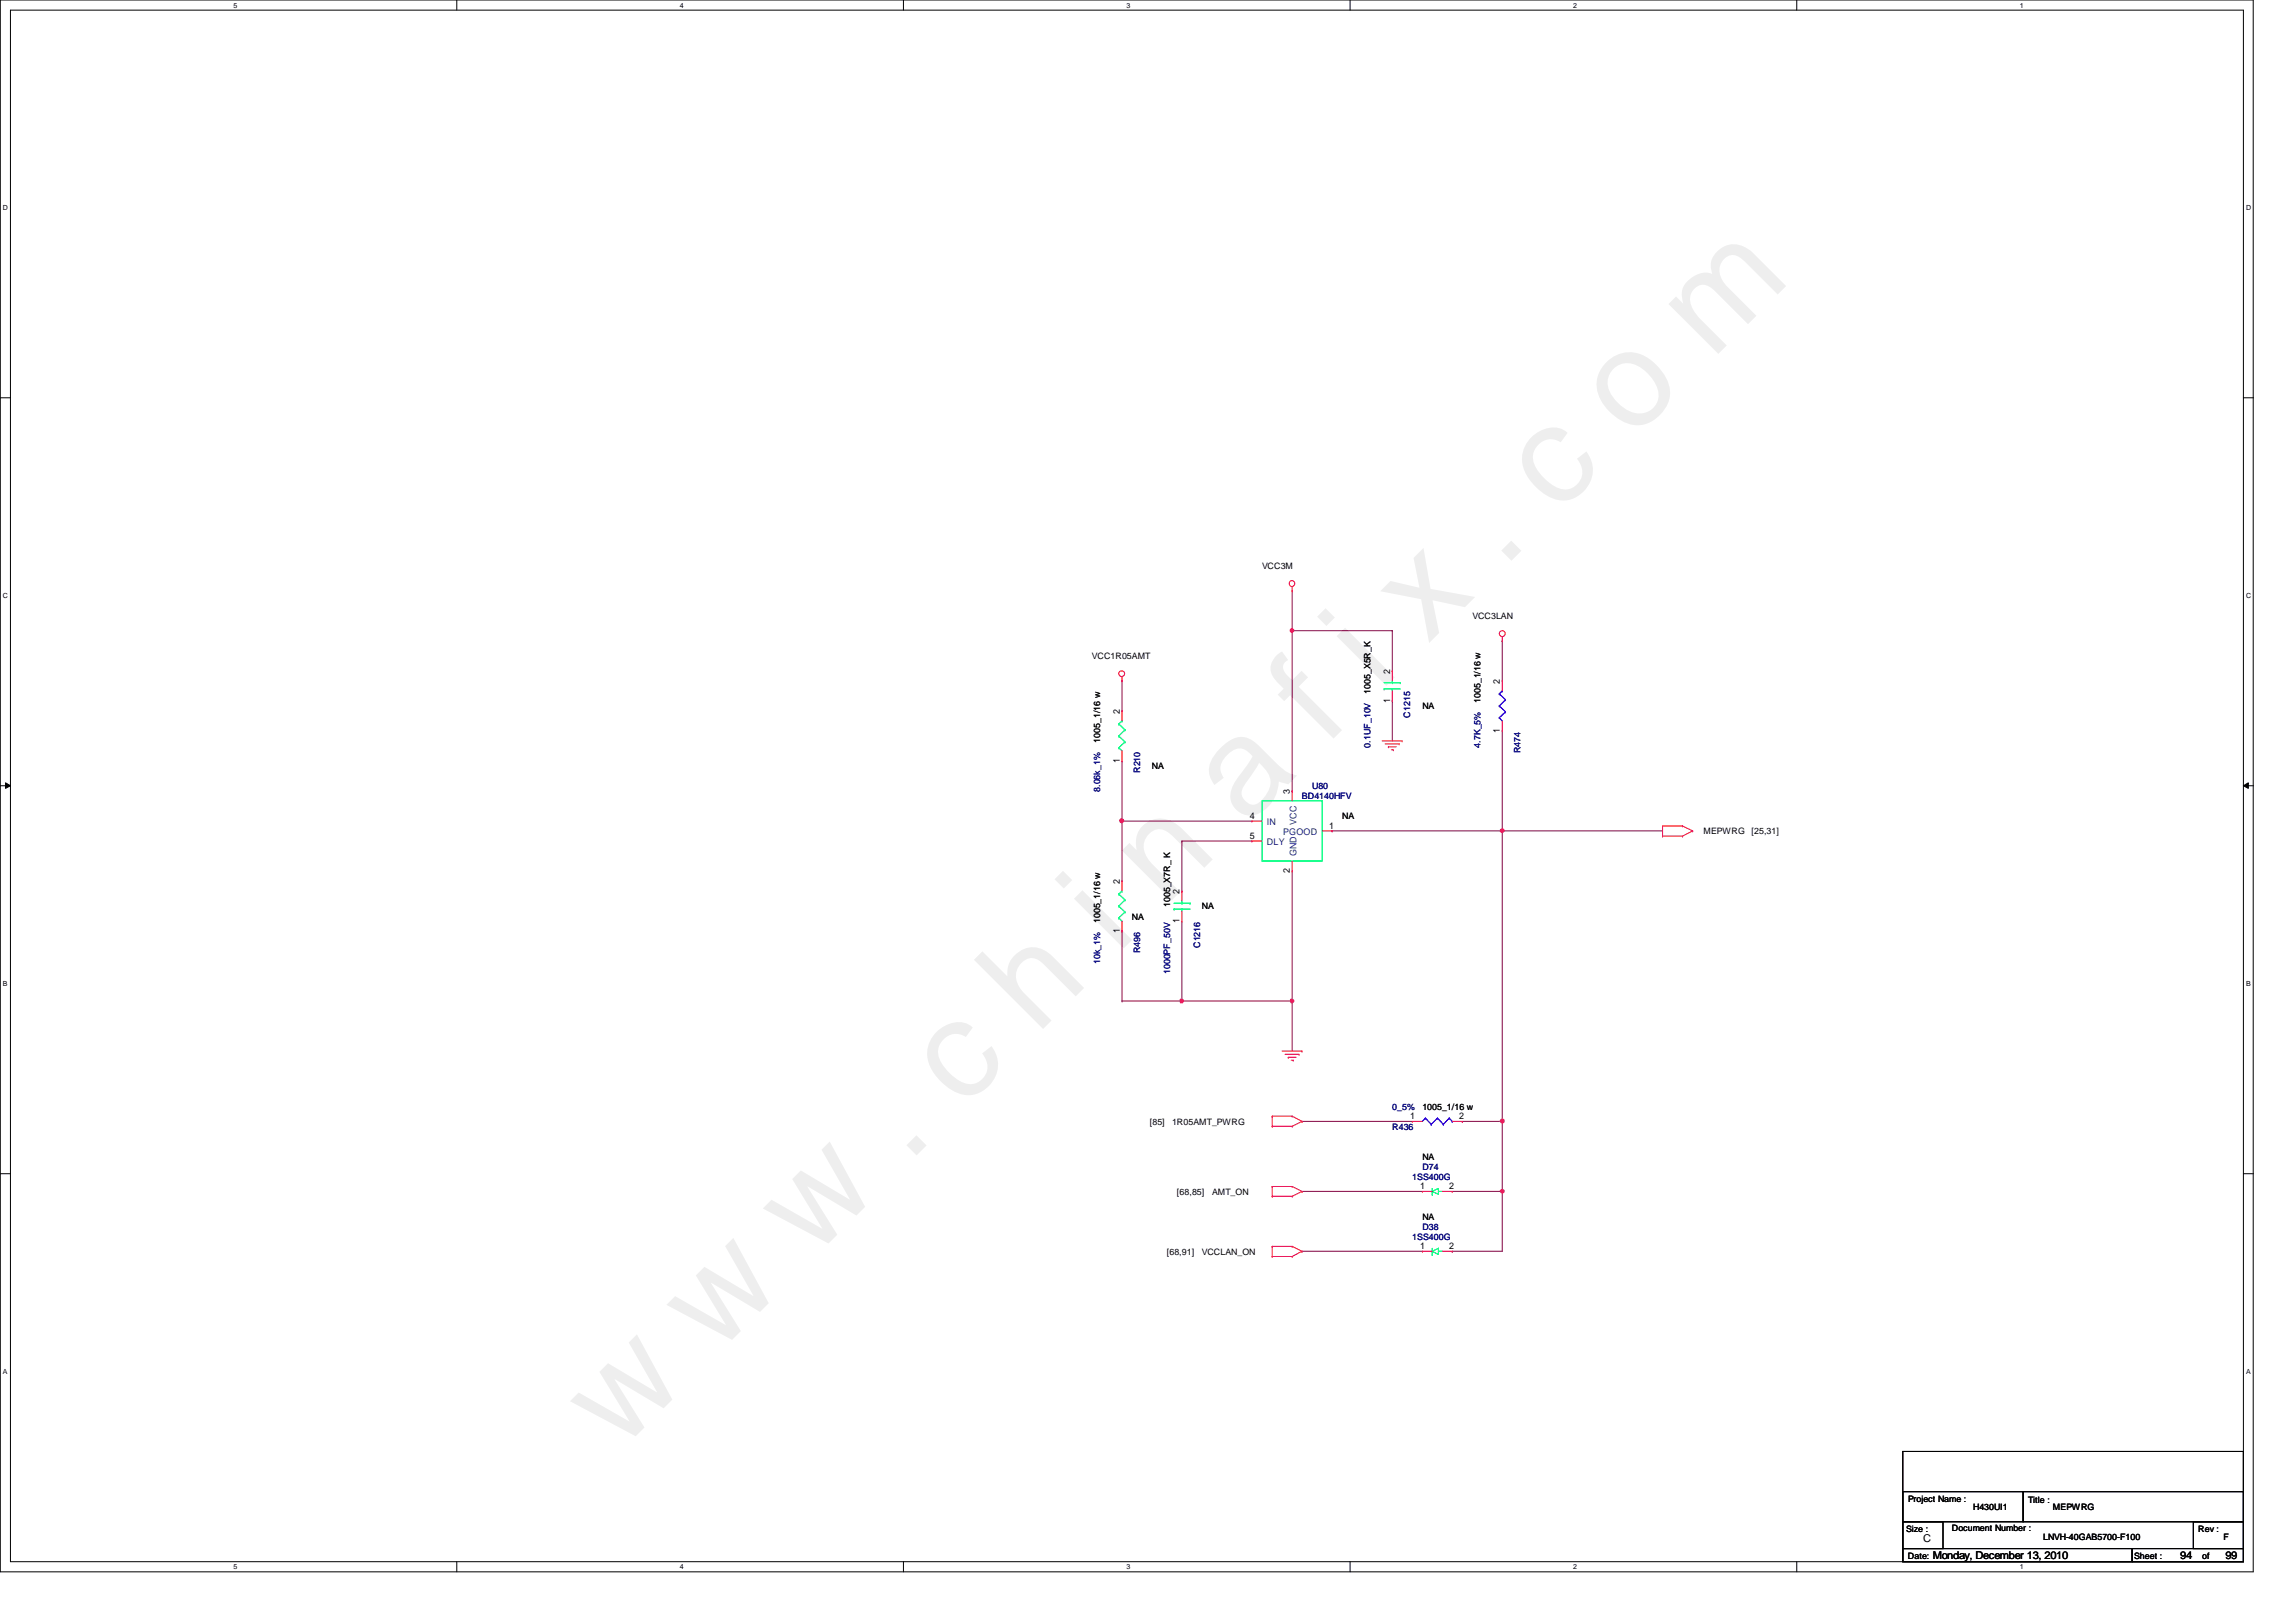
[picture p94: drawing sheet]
<svg xmlns="http://www.w3.org/2000/svg" width="297mm" height="210mm" viewBox="0 0 297 210" stroke-linecap="round" stroke-linejoin="round" font-family="sans-serif">
<defs><g id="words">
<text font-size="17.6" fill="#f0f" x="80.1" y="188" transform="rotate(-45 80.1 188)">w w w . c h i n a f i x . c o m</text>
<g font-size="1.4">
<text x="248.8" y="199.5">C</text>
<text x="250.1" y="201.7">Monday, December 13, 2010</text>
<text x="282.1" y="201.7">94</text>
<text x="287.9" y="201.7">99</text>
</g>
<g font-size="1.2">
<text x="179.8" y="87.2" transform="rotate(-90 179.8 87.2)">2</text>
<text x="194.1" y="88.5" transform="rotate(-90 194.1 88.5)">2</text>
<text x="144.9" y="92.4" transform="rotate(-90 144.9 92.4)">2</text>
<text x="179.8" y="90.9" transform="rotate(-90 179.8 90.9)">1</text>
<text x="194.1" y="94.8" transform="rotate(-90 194.1 94.8)">1</text>
<text x="144.9" y="98.7" transform="rotate(-90 144.9 98.7)">1</text>
<text x="161.7" y="106">4</text>
<text x="166.9" y="102.7" transform="rotate(-90 166.9 102.7)">3</text>
<text x="172" y="107.2">1</text>
<text x="161.7" y="108.5">5</text>
<text x="166.9" y="112.9" transform="rotate(-90 166.9 112.9)">2</text>
<text x="144.9" y="114.4" transform="rotate(-90 144.9 114.4)">2</text>
<text x="152.6" y="119.4" transform="rotate(-90 152.6 119.4)">1</text>
<text x="152.6" y="115.7" transform="rotate(-90 152.6 115.7)">2</text>
<text x="144.9" y="120.7" transform="rotate(-90 144.9 120.7)">1</text>
<text x="182.5" y="144.8">1</text>
<text x="188.8" y="144.8">2</text>
<text x="183.7" y="153.9">1</text>
<text x="187.5" y="153.9">2</text>
<text x="183.7" y="161.6">1</text>
<text x="187.5" y="161.6">2</text>
</g>
<g font-size="1.2" fill="#004080">
<text x="163.9" y="106.8">IN</text>
<text x="167.7" y="106.7" transform="rotate(-90 167.7 106.7)">VCC</text>
<text x="163.9" y="109.4">DLY</text>
<text x="166" y="108.1">PGOOD</text>
<text x="167.7" y="110.8" transform="rotate(-90 167.7 110.8)">GND</text>
</g>
<g font-size="1.1">
<text x="163.3" y="73.7">VCC3M</text>
<text x="190.5" y="80.1">VCC3LAN</text>
<text x="141.3" y="85.3">VCC1R05AMT</text>
<text x="177.3" y="89.8" transform="rotate(-90 177.3 89.8)">1005_X5R_K</text>
<text x="184" y="91.8">NA</text>
<text x="191.6" y="91" transform="rotate(-90 191.6 91)">1005_1/16 w</text>
<text x="142.3" y="96.1" transform="rotate(-90 142.3 96.1)">1005_1/16 w</text>
<text x="149" y="99.6">NA</text>
<text x="173.6" y="106">NA</text>
<text x="220.4" y="108">MEPWRG</text>
<text x="226.6" y="108">[25,31]</text>
<text x="142.3" y="119.5" transform="rotate(-90 142.3 119.5)">1005_1/16 w</text>
<text x="146.4" y="119">NA</text>
<text x="151.4" y="117.4" transform="rotate(-90 151.4 117.4)">1005_X7R_ K</text>
<text x="155.5" y="117.7">NA</text>
<text x="184" y="143.6">1005_1/16 w</text>
<text x="148.8" y="145.5">[85]</text>
<text x="151.6" y="145.5">1R05AMT_PWRG</text>
<text x="152.3" y="154.6">[68,85]</text>
<text x="156.8" y="154.6">AMT_ON</text>
<text x="184" y="150.1">NA</text>
<text x="184" y="157.9">NA</text>
<text x="151" y="162.4">[68,91]</text>
<text x="155.5" y="162.4">VCCLAN_ON</text>
<text x="246.8" y="194.4">Project Name :</text>
<text x="255.3" y="195.4">H430UI1</text>
<text x="262.4" y="194.5">Title :</text>
<text x="265.6" y="195.4">MEPWRG</text>
<text x="246.6" y="198.3">Size :</text>
<text x="246.8" y="201.8">Date:</text>
<text x="252.5" y="198.2">Document Number :</text>
<text x="264.3" y="199.3">LNVH-40GAB5700-F100</text>
<text x="276.1" y="201.8">Sheet :</text>
<text x="284.4" y="198.3">Rev :</text>
<text x="284.9" y="201.8">of</text>
<text x="287.7" y="199.3">F</text>
</g>
<g font-size="1.1" fill="#000080">
<text x="182.5" y="92.9" transform="rotate(-90 182.5 92.9)">C1215</text>
<text x="147.5" y="100" transform="rotate(-90 147.5 100)">R210</text>
<text x="177.3" y="96.8" transform="rotate(-90 177.3 96.8)">0.1UF_10V</text>
<text x="191.6" y="96.8" transform="rotate(-90 191.6 96.8)">4.7K_5%</text>
<text x="196.7" y="97.5" transform="rotate(-90 196.7 97.5)">R474</text>
<text x="142.3" y="102.5" transform="rotate(-90 142.3 102.5)">8.06k_1%</text>
<text x="168.4" y="103.5">BD4140HFV</text>
<text x="169.8" y="102.2">U80</text>
<text x="142.3" y="124.8" transform="rotate(-90 142.3 124.8)">10k_1%</text>
<text x="147.5" y="123.4" transform="rotate(-90 147.5 123.4)">R496</text>
<text x="155.3" y="122.7" transform="rotate(-90 155.3 122.7)">C1216</text>
<text x="151.4" y="126.1" transform="rotate(-90 151.4 126.1)">1000PF_50V</text>
<text x="180.1" y="143.6">0_5%</text>
<text x="180.1" y="146.2">R436</text>
<text x="182.7" y="152.7">1SS400G</text>
<text x="184" y="151.4">D74</text>
<text x="182.7" y="160.4">1SS400G</text>
<text x="184" y="159.2">D38</text>
</g>
<g font-size=".9">
<text x="30.2" y="1">5</text>
<text x="88" y="1">4</text>
<text x="145.8" y="1">3</text>
<text x="203.5" y="1">2</text>
<text x="261.3" y="1">1</text>
<text x=".4" y="27.2">D</text>
<text x="290.6" y="27.2">D</text>
<text x=".4" y="77.3">C</text>
<text x="290.6" y="77.3">C</text>
<text x=".4" y="127.6">B</text>
<text x="290.6" y="127.6">B</text>
<text x=".4" y="177.8">A</text>
<text x="290.6" y="177.8">A</text>
<text x="30.2" y="203.1">5</text>
<text x="88" y="203.1">4</text>
<text x="145.8" y="203.1">3</text>
<text x="203.5" y="203.1">2</text>
<text x="261.3" y="203.1">1</text>
</g>
</g></defs>
<path d="M0 0h291.5v203.4h-291.5zM1.4 1.3h288.8v200.8h-288.8z" fill="none" stroke="#000" stroke-width=".13"/>
<g fill="#fff">
<path d="M30.2 .2h.5v1h-.5z"/>
<path d="M30.2 202.3h.5v1h-.5z"/>
</g>
<path d="M59.1 0v1.3M59.1 202.1v1.3" fill="none" stroke="#000" stroke-width=".13"/>
<g fill="#fff">
<path d="M88 .2h.5v1h-.5z"/>
<path d="M88 202.3h.5v1h-.5z"/>
</g>
<path d="M116.9 0v1.3M116.9 202.1v1.3" fill="none" stroke="#000" stroke-width=".13"/>
<g fill="#fff">
<path d="M145.8 .2h.5v1h-.5z"/>
<path d="M145.8 202.3h.5v1h-.5z"/>
</g>
<path d="M174.7 0v1.3M174.7 202.1v1.3" fill="none" stroke="#000" stroke-width=".13"/>
<g fill="#fff">
<path d="M203.5 .2h.5v1h-.5z"/>
<path d="M203.5 202.3h.5v1h-.5z"/>
</g>
<path d="M232.4 0v1.3M232.4 202.1v1.3" fill="none" stroke="#000" stroke-width=".13"/>
<g fill="#fff">
<path d="M261.3 .2h.5v1h-.5z"/>
<path d="M261.3 202.3h.5v1h-.5z"/>
<path d="M.4 26.4h.6v1h-.6z"/>
<path d="M290.6 26.4h.6v1h-.6z"/>
<path d="M.4 76.5h.6v1.1h-.6z"/>
<path d="M290.6 76.5h.6v1.1h-.6z"/>
</g>
<path d="M0 51.5h1.4M290.2 51.5h1.3" fill="none" stroke="#000" stroke-width=".13"/>
<g fill="#fff">
<path d="M.4 126.7h.6v1.1h-.6z"/>
<path d="M290.6 126.7h.6v1.1h-.6z"/>
</g>
<path d="M0 101.7h1.4M.7 101.3l.7 .4-.7 .3zM290.2 101.7l.7-.4v.7zM290.2 101.7h1.3" fill="none" stroke="#000" stroke-width=".13"/>
<path d="M.7 101.3l.7 .4-.7 .3zM290.2 101.7l.7-.4v.7z" fill="#000"/>
<g fill="#fff">
<path d="M.4 177h.5v1h-.5z"/>
<path d="M290.6 177h.5v1h-.5z"/>
</g>
<path d="M0 151.9h1.4M290.2 151.9h1.3M246.2 196.9h5.2v3.5h-5.2zM246.2 193h15.5v3.9h-15.5zM246.2 187.8h44v14.3h-44zM261.7 193h28.5v3.9h-28.5zM283.8 196.9h6.4v3.5h-6.4zM246.2 200.4h29.6v1.7h-29.6zM275.8 200.4h14.4v1.7h-14.4z" fill="none" stroke="#000" stroke-width=".13"/>
<path d="M194.3 107.5v37.6" fill="none" stroke="#800040" stroke-width=".13"/>
<use href="#words"/>
</svg>
